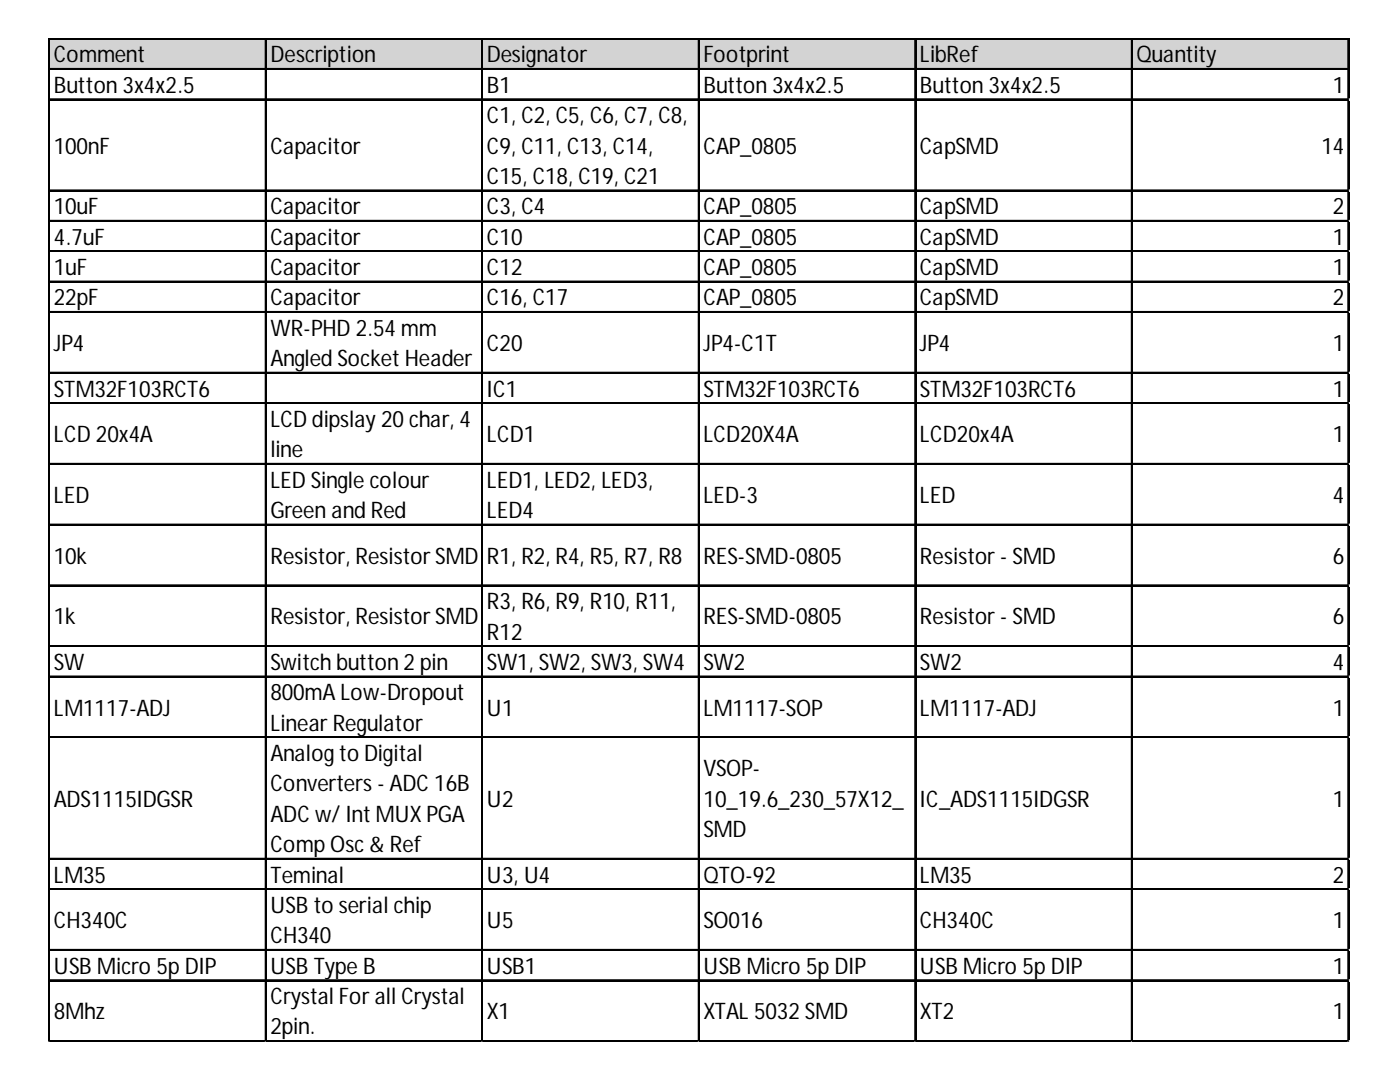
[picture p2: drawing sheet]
<svg xmlns="http://www.w3.org/2000/svg" width="279mm" height="216mm" viewBox="0 0 279 216" stroke-linecap="round" stroke-linejoin="round" font-family="sans-serif">
<defs><g id="words">
<g font-size="4.5">
<text x="10.8" y="12.4">Comment</text>
<text x="54" y="12.4">Description</text>
<text x="97.2" y="12.4">Designator</text>
<text x="140.4" y="12.4">Footprint</text>
<text x="183.6" y="12.4">LibRef</text>
<text x="226.8" y="12.4">Quantity</text>
<text x="10.8" y="18.5">Button 3x4x2.5</text>
<text x="97.2" y="18.5">B1</text>
<text x="140.4" y="18.5">Button 3x4x2.5</text>
<text x="183.6" y="18.5">Button 3x4x2.5</text>
<text x="266" y="18.5">1</text>
<text x="97.2" y="24.6">C1, C2, C5, C6, C7, C8,</text>
<text x="10.8" y="30.6">100nF</text>
<text x="54" y="30.6">Capacitor</text>
<text x="97.2" y="30.6">C9, C11, C13, C14,</text>
<text x="140.4" y="30.6">CAP_0805</text>
<text x="183.6" y="30.6">CapSMD</text>
<text x="263.7" y="30.6">14</text>
<text x="97.2" y="36.7">C15, C18, C19, C21</text>
<text x="10.8" y="42.8">10uF</text>
<text x="54" y="42.8">Capacitor</text>
<text x="97.2" y="42.8">C3, C4</text>
<text x="140.4" y="42.8">CAP_0805</text>
<text x="183.6" y="42.8">CapSMD</text>
<text x="266" y="42.8">2</text>
<text x="10.8" y="48.8">4.7uF</text>
<text x="54" y="48.8">Capacitor</text>
<text x="97.2" y="48.8">C10</text>
<text x="140.4" y="48.8">CAP_0805</text>
<text x="183.6" y="48.8">CapSMD</text>
<text x="266" y="48.8">1</text>
<text x="10.8" y="54.9">1uF</text>
<text x="54" y="54.9">Capacitor</text>
<text x="97.2" y="54.9">C12</text>
<text x="140.4" y="54.9">CAP_0805</text>
<text x="183.6" y="54.9">CapSMD</text>
<text x="266" y="54.9">1</text>
<text x="10.8" y="60.9">22pF</text>
<text x="54" y="60.9">Capacitor</text>
<text x="97.2" y="60.9">C16, C17</text>
<text x="140.4" y="60.9">CAP_0805</text>
<text x="183.6" y="60.9">CapSMD</text>
<text x="266" y="60.9">2</text>
<text x="10.8" y="70">JP4</text>
<text x="54" y="67">WR-PHD 2.54 mm</text>
<text x="97.2" y="70">C20</text>
<text x="140.4" y="70">JP4-C1T</text>
<text x="183.6" y="70">JP4</text>
<text x="266" y="70">1</text>
<text x="54" y="73.1">Angled Socket Header</text>
<text x="10.8" y="79.1">STM32F103RCT6</text>
<text x="97.2" y="79.1">IC1</text>
<text x="140.4" y="79.1">STM32F103RCT6</text>
<text x="183.6" y="79.1">STM32F103RCT6</text>
<text x="266" y="79.1">1</text>
<text x="10.8" y="88.2">LCD 20x4A</text>
<text x="54" y="85.2">LCD dipslay 20 char, 4</text>
<text x="97.2" y="88.2">LCD1</text>
<text x="140.4" y="88.2">LCD20X4A</text>
<text x="183.6" y="88.2">LCD20x4A</text>
<text x="266" y="88.2">1</text>
<text x="54" y="91.2">line</text>
<text x="10.8" y="100.3">LED</text>
<text x="54" y="97.3">LED Single colour</text>
<text x="97.2" y="97.3">LED1, LED2, LED3,</text>
<text x="140.4" y="100.3">LED-3</text>
<text x="183.6" y="100.3">LED</text>
<text x="266" y="100.3">4</text>
<text x="54" y="103.4">Green and Red</text>
<text x="97.2" y="103.4">LED4</text>
<text x="10.8" y="112.5">10k</text>
<text x="54" y="112.5">Resistor, ResistorSMD</text>
<text x="97.2" y="112.5">R1, R2, R4, R5, R7, R8</text>
<text x="140.4" y="112.5">RES-SMD-0805</text>
<text x="183.6" y="112.5">Resistor- SMD</text>
<text x="266" y="112.5">6</text>
<text x="10.8" y="124.6">1k</text>
<text x="54" y="124.6">Resistor, ResistorSMD</text>
<text x="97.2" y="121.6">R3, R6, R9, R10, R11,</text>
<text x="140.4" y="124.6">RES-SMD-0805</text>
<text x="183.6" y="124.6">Resistor- SMD</text>
<text x="266" y="124.6">6</text>
<text x="97.2" y="127.6">R12</text>
<text x="10.8" y="133.7">SW</text>
<text x="54" y="133.7">Switch button 2 pin</text>
<text x="97.2" y="133.7">SW1, SW2, SW3, SW4</text>
<text x="140.4" y="133.7">SW2</text>
<text x="183.6" y="133.7">SW2</text>
<text x="266" y="133.7">4</text>
<text x="10.8" y="142.8">LM1117-ADJ</text>
<text x="54" y="139.7">800mA Low-Dropout</text>
<text x="97.2" y="142.8">U1</text>
<text x="140.4" y="142.8">LM1117-SOP</text>
<text x="183.6" y="142.8">LM1117-ADJ</text>
<text x="266" y="142.8">1</text>
<text x="54" y="145.8">LinearRegulator</text>
<text x="54" y="151.9">Analogto Digital</text>
<text x="140.4" y="154.9">VSOP-</text>
<text x="10.8" y="161">ADS1115IDGSR</text>
<text x="54" y="157.9">Converters - ADC16B</text>
<text x="97.2" y="161">U2</text>
<text x="140.4" y="161">10_19.6_230_57X12_</text>
<text x="183.6" y="161">IC_ADS1115IDGSR</text>
<text x="266" y="161">1</text>
<text x="54" y="164">ADCw/ Int MUXPGA</text>
<text x="140.4" y="167">SMD</text>
<text x="54" y="170">Comp Osc&amp; Ref</text>
<text x="10.8" y="176.1">LM35</text>
<text x="54" y="176.1">Teminal</text>
<text x="97.2" y="176.1">U3, U4</text>
<text x="140.4" y="176.1">QTO-92</text>
<text x="183.6" y="176.1">LM35</text>
<text x="266" y="176.1">2</text>
<text x="10.8" y="185.2">CH340C</text>
<text x="54" y="182.2">USB to serial chip</text>
<text x="97.2" y="185.2">U5</text>
<text x="140.4" y="185.2">SO016</text>
<text x="183.6" y="185.2">CH340C</text>
<text x="266" y="185.2">1</text>
<text x="54" y="188.2">CH340</text>
<text x="10.8" y="194.3">USB Micro 5p DIP</text>
<text x="54" y="194.3">USB Type B</text>
<text x="97.2" y="194.3">USB1</text>
<text x="140.4" y="194.3">USB Micro 5p DIP</text>
<text x="183.6" y="194.3">USB Micro 5p DIP</text>
<text x="266" y="194.3">1</text>
<text x="10.8" y="203.4">8Mhz</text>
<text x="54" y="200.4">Crystal Forall Crystal</text>
<text x="97.2" y="203.4">X1</text>
<text x="140.4" y="203.4">XTAL5032 SMD</text>
<text x="183.6" y="203.4">XT2</text>
<text x="266" y="203.4">1</text>
<text x="54" y="206.4">2pin.</text>
</g>
</g></defs>
<path d="M9.9 7.8h259.4v6.1h-259.4z" fill="#d3d3d3"/>
<g fill="none" stroke="#000" stroke-width=".25">
<path d="M9.7 7.6v200.3M9.9 7.6v200.3M10 7.6h259.3M10 7.7h259.3M10 13.7h259.3M10 13.8h259.3M10 19.7h259.3M10 19.9h259.3M53 7.9v200M53.1 7.9v200M96.2 7.9v200M96.3 7.9v200"/>
<path d="M139.4 7.9v200M139.5 7.9v200M182.6 7.9v200M182.7 7.9v200M225.8 7.9v200M225.9 7.9v200M269 7.9v200M269.1 7.9v200M10 37.9h259.3M10 38h259.3M10 44h259.3M10 44.1h259.3"/>
<path d="M10 50h259.3M10 50.2h259.3M10 56.1h259.3M10 56.2h259.3M10 62.2h259.3M10 62.3h259.3M10 74.3h259.3M10 74.4h259.3M10 80.4h259.3M10 80.5h259.3M10 92.5h259.3M10 92.6h259.3"/>
<path d="M10 104.6h259.3M10 104.7h259.3M10 116.7h259.3M10 116.8h259.3M10 128.8h259.3M10 129h259.3M10 134.9h259.3M10 135h259.3M10 147h259.3M10 147.2h259.3M10 171.3h259.3M10 171.4h259.3"/>
<path d="M10 177.3h259.3M10 177.5h259.3M10 189.5h259.3M10 189.6h259.3M10 195.5h259.3M10 195.6h259.3M10 207.6h259.3M10 207.8h259.3"/>
</g>
<path d="M9.7 207.9h.1" fill="none" stroke="#e0e0e0" stroke-width=".25"/>
<path d="M9.7 207.9h.3z" fill="#e0e0e0"/>
<path d="M53 207.9h.1" fill="none" stroke="#e0e0e0" stroke-width=".25"/>
<path d="M53 207.9h.2z" fill="#e0e0e0"/>
<path d="M96.2 207.9h.1" fill="none" stroke="#e0e0e0" stroke-width=".25"/>
<path d="M96.2 207.9h.2z" fill="#e0e0e0"/>
<path d="M139.4 207.9h.1" fill="none" stroke="#e0e0e0" stroke-width=".25"/>
<path d="M139.4 207.9h.2z" fill="#e0e0e0"/>
<path d="M182.6 207.9h.1" fill="none" stroke="#e0e0e0" stroke-width=".25"/>
<path d="M182.6 207.9h.2z" fill="#e0e0e0"/>
<path d="M225.8 207.9h.1" fill="none" stroke="#e0e0e0" stroke-width=".25"/>
<path d="M225.8 207.9h.3z" fill="#e0e0e0"/>
<path d="M269 207.9h.1" fill="none" stroke="#e0e0e0" stroke-width=".25"/>
<path d="M269 207.9h.3z" fill="#e0e0e0"/>
<path d="M269.3 19.7h.1" fill="none" stroke="#e0e0e0" stroke-width=".25"/>
<path d="M269.3 19.7v.3z" fill="#e0e0e0"/>
<path d="M269.3 37.9h.1" fill="none" stroke="#e0e0e0" stroke-width=".25"/>
<path d="M269.3 37.9v.3z" fill="#e0e0e0"/>
<path d="M269.3 44h.1" fill="none" stroke="#e0e0e0" stroke-width=".25"/>
<path d="M269.3 44v.2z" fill="#e0e0e0"/>
<path d="M269.3 50h.1" fill="none" stroke="#e0e0e0" stroke-width=".25"/>
<path d="M269.3 50v.3z" fill="#e0e0e0"/>
<path d="M269.3 56.1h.1" fill="none" stroke="#e0e0e0" stroke-width=".25"/>
<path d="M269.3 56.1v.3z" fill="#e0e0e0"/>
<path d="M269.3 62.2h.1" fill="none" stroke="#e0e0e0" stroke-width=".25"/>
<path d="M269.3 62.2v.2z" fill="#e0e0e0"/>
<path d="M269.3 74.3h.1" fill="none" stroke="#e0e0e0" stroke-width=".25"/>
<path d="M269.3 74.3v.2z" fill="#e0e0e0"/>
<path d="M269.3 80.4h.1" fill="none" stroke="#e0e0e0" stroke-width=".25"/>
<path d="M269.3 80.4v.2z" fill="#e0e0e0"/>
<path d="M269.3 92.5h.1" fill="none" stroke="#e0e0e0" stroke-width=".25"/>
<path d="M269.3 92.5v.2z" fill="#e0e0e0"/>
<path d="M269.3 104.6h.1" fill="none" stroke="#e0e0e0" stroke-width=".25"/>
<path d="M269.3 104.6v.3z" fill="#e0e0e0"/>
<path d="M269.3 116.7h.1" fill="none" stroke="#e0e0e0" stroke-width=".25"/>
<path d="M269.3 116.7v.3z" fill="#e0e0e0"/>
<path d="M269.3 128.8h.1" fill="none" stroke="#e0e0e0" stroke-width=".25"/>
<path d="M269.3 128.8v.3z" fill="#e0e0e0"/>
<path d="M269.3 134.9h.1" fill="none" stroke="#e0e0e0" stroke-width=".25"/>
<path d="M269.3 134.9v.3z" fill="#e0e0e0"/>
<path d="M269.3 147h.1" fill="none" stroke="#e0e0e0" stroke-width=".25"/>
<path d="M269.3 147v.3z" fill="#e0e0e0"/>
<path d="M269.3 171.3h.1" fill="none" stroke="#e0e0e0" stroke-width=".25"/>
<path d="M269.3 171.3v.2z" fill="#e0e0e0"/>
<path d="M269.3 177.3h.1" fill="none" stroke="#e0e0e0" stroke-width=".25"/>
<path d="M269.3 177.3v.3z" fill="#e0e0e0"/>
<path d="M269.3 189.5h.1" fill="none" stroke="#e0e0e0" stroke-width=".25"/>
<path d="M269.3 189.5v.2z" fill="#e0e0e0"/>
<path d="M269.3 195.5h.1" fill="none" stroke="#e0e0e0" stroke-width=".25"/>
<path d="M269.3 195.5v.3z" fill="#e0e0e0"/>
<path d="M269.3 207.6h.1" fill="none" stroke="#e0e0e0" stroke-width=".25"/>
<path d="M269.3 207.6v.3z" fill="#e0e0e0"/>
<use href="#words"/>
</svg>
